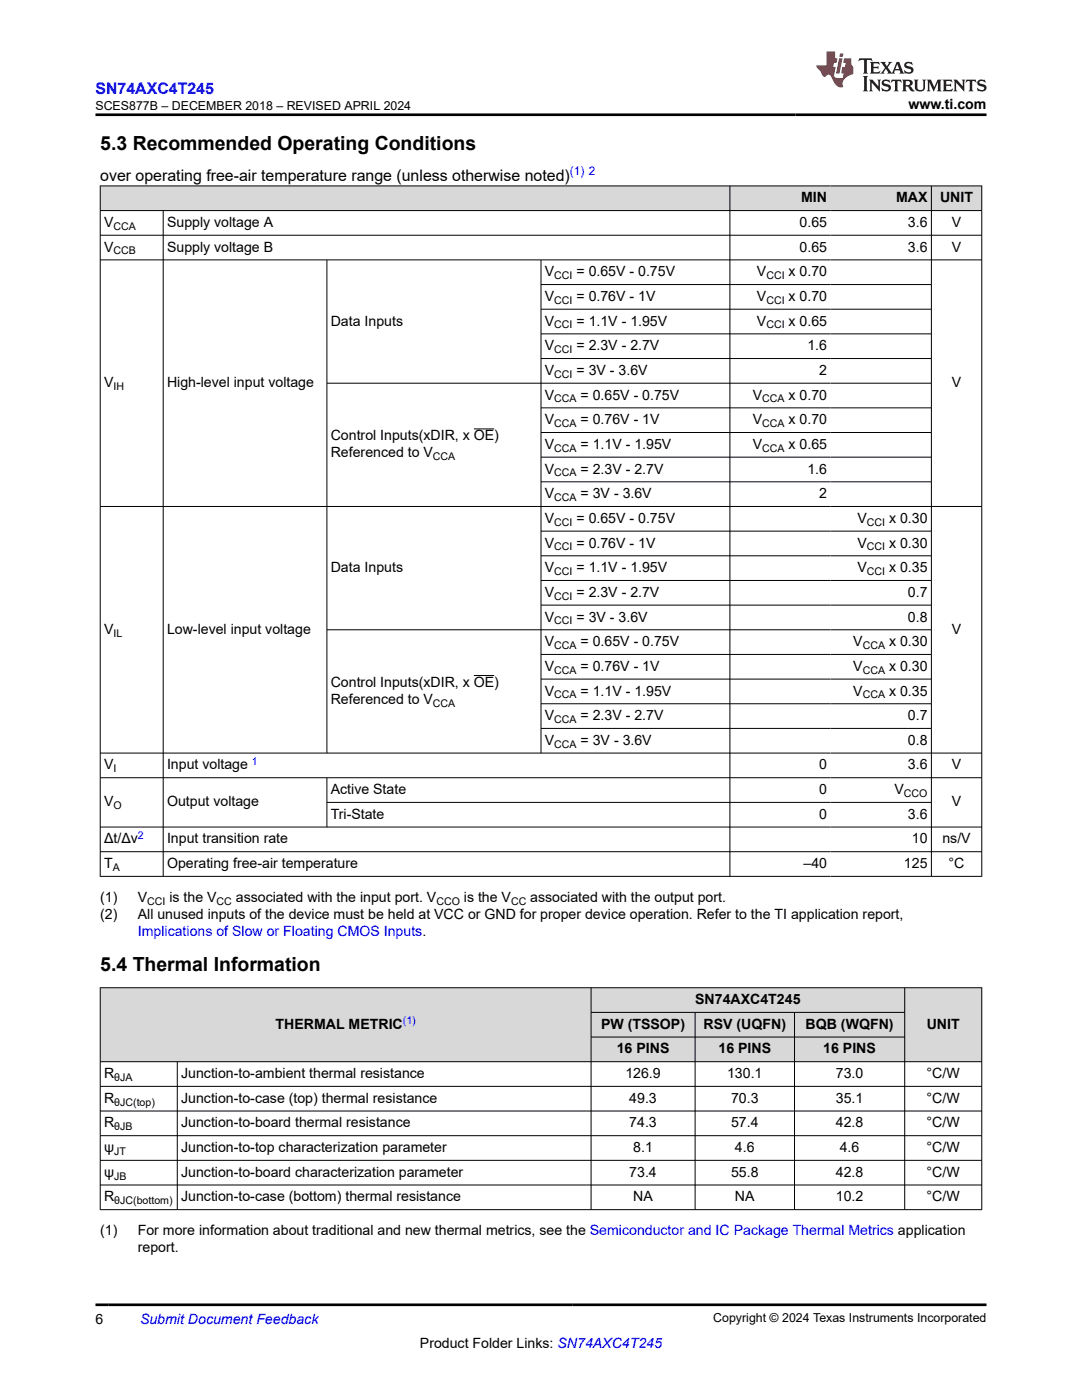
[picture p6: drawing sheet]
<svg xmlns="http://www.w3.org/2000/svg" width="216mm" height="279mm" viewBox="0 0 216 279" stroke-linecap="round" stroke-linejoin="round" font-family="sans-serif">
<defs><g id="words">
<g font-size="3.9">
<text x="20" y="29.9">5.3 Recommended Operating Conditions</text>
<text x="20" y="193.8">5.4 Thermal Information</text>
</g>
<text font-size="3.2" fill="#00f" x="19" y="18.7">SN74AXC4T245</text>
<text font-size="3.2" x="20" y="36.1">over operating free-air temperature range (unless otherwise noted)</text>
<g font-size="2.8">
<text x="181.3" y="21.8">www.ti.com</text>
<text x="159.9" y="40.4">MIN</text>
<text x="178.8" y="40.4">MAX</text>
<text x="187.6" y="40.4">UNIT</text>
<text x="20.8" y="45.3">V</text>
<text x="33.3" y="45.3">Supply voltage A</text>
<text x="159.5" y="45.3">0.65</text>
<text x="181.2" y="45.3">3.6</text>
<text x="189.9" y="45.3">V</text>
<text x="20.8" y="50.2">V</text>
<text x="33.3" y="50.2">Supply voltage B</text>
<text x="159.5" y="50.2">0.65</text>
<text x="181.2" y="50.2">3.6</text>
<text x="189.9" y="50.2">V</text>
<text x="108.7" y="55.1">V</text>
<text x="115" y="55.1">= 0.65V - 0.75V</text>
<text x="151" y="55.1">V</text>
<text x="157.4" y="55.1">x 0.70</text>
<text x="66" y="65">Data Inputs</text>
<text x="108.7" y="60.1">V</text>
<text x="108.7" y="65">V</text>
<text x="115" y="60.1">= 0.76V - 1V</text>
<text x="115" y="65">= 1.1V - 1.95V</text>
<text x="151" y="60.1">V</text>
<text x="151" y="65">V</text>
<text x="157.4" y="60.1">x 0.70</text>
<text x="157.4" y="65">x 0.65</text>
<text x="108.7" y="69.9">V</text>
<text x="115" y="69.9">= 2.3V - 2.7V</text>
<text x="161.1" y="69.9">1.6</text>
<text x="20.8" y="77.3">V</text>
<text x="33.3" y="77.3">High-level input voltage</text>
<text x="108.7" y="74.8">V</text>
<text x="115" y="74.8">= 3V - 3.6V</text>
<text x="163.5" y="74.8">2</text>
<text x="189.9" y="77.3">V</text>
<text x="108.7" y="79.7">V</text>
<text x="115.9" y="79.7">= 0.65V - 0.75V</text>
<text x="150.2" y="79.7">V</text>
<text x="157.4" y="79.7">x 0.70</text>
<text x="66" y="87.9">Control Inputs(xDIR, x OE)</text>
<text x="108.7" y="84.7">V</text>
<text x="108.7" y="89.6">V</text>
<text x="115.9" y="84.7">= 0.76V - 1V</text>
<text x="115.9" y="89.6">= 1.1V - 1.95V</text>
<text x="150.2" y="84.7">V</text>
<text x="150.2" y="89.6">V</text>
<text x="157.4" y="84.7">x 0.70</text>
<text x="157.4" y="89.6">x 0.65</text>
<text x="66" y="91.3">Referenced to V</text>
<text x="108.7" y="94.5">V</text>
<text x="115.9" y="94.5">= 2.3V - 2.7V</text>
<text x="161.1" y="94.5">1.6</text>
<text x="108.7" y="99.4">V</text>
<text x="115.9" y="99.4">= 3V - 3.6V</text>
<text x="163.5" y="99.4">2</text>
<text x="108.7" y="104.4">V</text>
<text x="115" y="104.4">= 0.65V - 0.75V</text>
<text x="171.1" y="104.4">V</text>
<text x="177.4" y="104.4">x 0.30</text>
<text x="108.7" y="109.3">V</text>
<text x="115" y="109.3">= 0.76V - 1V</text>
<text x="171.1" y="109.3">V</text>
<text x="177.4" y="109.3">x 0.30</text>
<text x="66" y="114.2">Data Inputs</text>
<text x="108.7" y="114.2">V</text>
<text x="108.7" y="119.1">V</text>
<text x="115" y="114.2">= 1.1V - 1.95V</text>
<text x="115" y="119.1">= 2.3V - 2.7V</text>
<text x="171.1" y="114.2">V</text>
<text x="177.4" y="114.2">x 0.35</text>
<text x="181.2" y="119.1">0.7</text>
<text x="108.7" y="124">V</text>
<text x="115" y="124">= 3V - 3.6V</text>
<text x="181.2" y="124">0.8</text>
<text x="20.8" y="126.5">V</text>
<text x="33.3" y="126.5">Low-level input voltage</text>
<text x="108.7" y="129">V</text>
<text x="115.9" y="129">= 0.65V - 0.75V</text>
<text x="170.3" y="129">V</text>
<text x="177.4" y="129">x 0.30</text>
<text x="189.9" y="126.5">V</text>
<text x="66" y="137.1">Control Inputs(xDIR, x OE)</text>
<text x="108.7" y="133.9">V</text>
<text x="115.9" y="133.9">= 0.76V - 1V</text>
<text x="170.3" y="133.9">V</text>
<text x="177.4" y="133.9">x 0.30</text>
<text x="66" y="140.5">Referenced to V</text>
<text x="108.7" y="138.8">V</text>
<text x="108.7" y="143.7">V</text>
<text x="115.9" y="138.8">= 1.1V - 1.95V</text>
<text x="115.9" y="143.7">= 2.3V - 2.7V</text>
<text x="170.3" y="138.8">V</text>
<text x="177.4" y="138.8">x 0.35</text>
<text x="181.2" y="143.7">0.7</text>
<text x="108.7" y="148.6">V</text>
<text x="115.9" y="148.6">= 3V - 3.6V</text>
<text x="181.2" y="148.6">0.8</text>
<text x="20.8" y="153.6">V</text>
<text x="33.3" y="153.6">Input voltage</text>
<text x="163.5" y="153.6">0</text>
<text x="181.2" y="153.6">3.6</text>
<text x="189.9" y="153.6">V</text>
<text x="20.8" y="160.9">V</text>
<text x="33.3" y="160.9">Output voltage</text>
<text x="66" y="158.5">Active State</text>
<text x="163.5" y="158.5">0</text>
<text x="178.5" y="158.5">V</text>
<text x="189.9" y="160.9">V</text>
<text x="66" y="163.4">Tri-State</text>
<text x="163.5" y="163.4">0</text>
<text x="181.2" y="163.4">3.6</text>
<text x="20.8" y="168.3">Δt/Δv</text>
<text x="20.8" y="173.3">T</text>
<text x="33.3" y="168.3">Input transition rate</text>
<text x="33.3" y="173.3">Operating free-air temperature</text>
<text x="160.3" y="173.3">–40</text>
<text x="180.4" y="173.3">125</text>
<text x="181.9" y="168.3">10</text>
<text x="188" y="168.3">ns/V</text>
<text x="189.3" y="173.3">°C</text>
<text x="20" y="183.4">(2)</text>
<text x="20" y="180.1">(1)</text>
<text x="27.5" y="180.1">V</text>
<text x="27.5" y="183.4">All unused inputs of the device must be held at VCC or GND for proper device operation. Refer to the TI application report,</text>
<text x="33.8" y="180.1">is the V</text>
<text x="47.1" y="180.1">associated with the input port. V</text>
<text x="92.6" y="180.1">is the V</text>
<text x="105.8" y="180.1">associated with the output port.</text>
<text x="138.7" y="200.4">SN74AXC4T245</text>
<text x="55" y="205.3">THERMAL METRIC</text>
<text x="119.9" y="205.3">PW (TSSOP)</text>
<text x="140.4" y="205.3">RSV (UQFN)</text>
<text x="160.8" y="205.3">BQB (WQFN)</text>
<text x="184.9" y="205.3">UNIT</text>
<text x="20.8" y="215.2">R</text>
<text x="36.1" y="215.2">Junction-to-ambient thermal resistance</text>
<text x="123.1" y="210.2">16 PINS</text>
<text x="124.8" y="215.2">126.9</text>
<text x="143.4" y="210.2">16 PINS</text>
<text x="145.1" y="215.2">130.1</text>
<text x="164.3" y="210.2">16 PINS</text>
<text x="166.8" y="215.2">73.0</text>
<text x="184.9" y="215.2">°C/W</text>
<text x="20.8" y="220.1">R</text>
<text x="36.1" y="220.1">Junction-to-case (top) thermal resistance</text>
<text x="125.6" y="220.1">49.3</text>
<text x="145.9" y="220.1">70.3</text>
<text x="166.8" y="220.1">35.1</text>
<text x="184.9" y="220.1">°C/W</text>
<text x="20.8" y="225">R</text>
<text x="36.1" y="225">Junction-to-board thermal resistance</text>
<text x="125.6" y="225">74.3</text>
<text x="145.9" y="225">57.4</text>
<text x="166.8" y="225">42.8</text>
<text x="184.9" y="225">°C/W</text>
<text x="20.8" y="229.9">ψ</text>
<text x="36.1" y="229.9">Junction-to-top characterization parameter</text>
<text x="126.4" y="229.9">8.1</text>
<text x="146.7" y="229.9">4.6</text>
<text x="167.6" y="229.9">4.6</text>
<text x="184.9" y="229.9">°C/W</text>
<text x="20.8" y="234.8">ψ</text>
<text x="20.8" y="239.8">R</text>
<text x="36.1" y="234.8">Junction-to-board characterization parameter</text>
<text x="36.1" y="239.8">Junction-to-case (bottom) thermal resistance</text>
<text x="125.6" y="234.8">73.4</text>
<text x="126.4" y="239.8">NA</text>
<text x="145.9" y="234.8">55.8</text>
<text x="146.7" y="239.8">NA</text>
<text x="166.8" y="234.8">42.8</text>
<text x="166.8" y="239.8">10.2</text>
<text x="184.9" y="234.8">°C/W</text>
<text x="184.9" y="239.8">°C/W</text>
<text x="20" y="246.6">(1)</text>
<text x="27.5" y="250">report.</text>
<text x="27.5" y="246.6">For more information about traditional and new thermal metrics, see the Semiconductor and IC Package Thermal Metrics application</text>
<text x="19" y="264.2">6</text>
<text x="83.8" y="269">Product Folder Links: SN74AXC4T245</text>
</g>
<g font-size="2.8" fill="#00f">
<text x="27.5" y="186.8">Implications of Slow or Floating CMOS Inputs.</text>
<text x="27.9" y="264.2">Submit Document Feedback</text>
</g>
<g font-size="2.5">
<text x="19" y="21.9">SCES877B – DECEMBER 2018 – REVISED APRIL 2024</text>
<text x="142.3" y="263.9">Copyright © 2024 Texas Instruments Incorporated</text>
</g>
<text font-size="2.4" fill="#00f" x="113.7" y="35">(1) 2</text>
<g font-size="2.1">
<text x="22.6" y="45.9">CCA</text>
<text x="22.6" y="50.8">CCB</text>
<text x="110.6" y="55.7">CCI</text>
<text x="152.9" y="55.7">CCI</text>
<text x="110.6" y="60.6">CCI</text>
<text x="110.6" y="65.5">CCI</text>
<text x="152.9" y="60.6">CCI</text>
<text x="152.9" y="65.5">CCI</text>
<text x="110.6" y="70.5">CCI</text>
<text x="22.6" y="77.9">IH</text>
<text x="110.6" y="75.4">CCI</text>
<text x="110.6" y="80.3">CCA</text>
<text x="152.1" y="80.3">CCA</text>
<text x="110.6" y="85.2">CCA</text>
<text x="152.1" y="85.2">CCA</text>
<text x="86.4" y="91.8">CCA</text>
<text x="110.6" y="90.2">CCA</text>
<text x="110.6" y="95.1">CCA</text>
<text x="152.1" y="90.2">CCA</text>
<text x="110.6" y="100">CCA</text>
<text x="110.6" y="104.9">CCI</text>
<text x="173" y="104.9">CCI</text>
<text x="110.6" y="109.8">CCI</text>
<text x="173" y="109.8">CCI</text>
<text x="110.6" y="114.8">CCI</text>
<text x="110.6" y="119.7">CCI</text>
<text x="173" y="114.8">CCI</text>
<text x="110.6" y="124.6">CCI</text>
<text x="22.6" y="127.1">IL</text>
<text x="110.6" y="129.5">CCA</text>
<text x="172.1" y="129.5">CCA</text>
<text x="110.6" y="134.4">CCA</text>
<text x="172.1" y="134.4">CCA</text>
<text x="86.4" y="141.1">CCA</text>
<text x="110.6" y="139.4">CCA</text>
<text x="172.1" y="139.4">CCA</text>
<text x="110.6" y="144.3">CCA</text>
<text x="110.6" y="149.2">CCA</text>
<text x="22.6" y="154.1">I</text>
<text x="22.6" y="161.5">O</text>
<text x="180.4" y="159.1">CCO</text>
<text x="22.5" y="173.8">A</text>
<text x="29.4" y="180.6">CCI</text>
<text x="43.2" y="180.6">CC</text>
<text x="87.1" y="180.6">CCO</text>
<text x="102" y="180.6">CC</text>
<text x="22.8" y="215.7">θJA</text>
<text x="22.8" y="220.6">θJC(top)</text>
<text x="22.8" y="225.6">θJB</text>
<text x="22.8" y="230.5">JT</text>
<text x="22.8" y="235.4">JB</text>
<text x="22.8" y="240.3">θJC(bottom)</text>
</g>
<g font-size="2.1" fill="#00f">
<text x="50.3" y="152.6">1</text>
<text x="27.5" y="167.4">2</text>
<text x="80.4" y="204.4">(1)</text>
</g>
</g></defs>
<g fill="#d8d8d8">
<path d="M20 37.1h175.9v4.9h-175.9z" fill-rule="evenodd"/>
<path d="M20.1 37.2h125.5v4.8h-125.5z" fill-rule="evenodd"/>
<path d="M145.7 37.2h20v4.8h-20z" fill-rule="evenodd"/>
<path d="M165.7 37.2h20.1v4.8h-20.1z" fill-rule="evenodd"/>
<path d="M185.9 37.2h9.9v4.8h-9.9z" fill-rule="evenodd"/>
</g>
<g fill="none" stroke="#000" stroke-width=".2">
<path d="M19.9 37.1h176.1M20 37v138M145.6 37v138M185.8 37v138M195.9 37v138M19.9 42h176.1M19.9 46.9h176.1M19.9 51.9h176.1M32.6 42v133M65.2 51.9v98.5M107.9 51.9v98.5M107.9 56.8h78"/>
<path d="M107.9 61.7h78M107.9 66.6h78M107.9 71.6h78M185.9 76.5h-120.7M94.5 85.6h4.1M107.9 81.4h78M107.9 86.3h78M107.9 91.2h78M107.9 96.2h78M19.9 101.1h176.1M107.9 106h78M107.9 110.9h78"/>
<path d="M107.9 115.8h78M94.5 134.8h4.1M107.9 120.8h78M107.9 130.6h78M107.9 135.5h78M185.9 125.7h-120.7M19.9 150.3h176.1M19.9 155.2h176.1M65.2 155.2v9.9M107.9 140.4h78M107.9 145.4h78M19.9 165.1h176.1"/>
<path d="M19.9 170h176.1M19.9 174.9h176.1M65.2 160.1h120.7"/>
</g>
<g fill="#d8d8d8">
<path d="M20 197.1h175.9v4.9h-175.9z" fill-rule="evenodd"/>
<path d="M20.1 197.2h97.8v14.6h-97.8z" fill-rule="evenodd"/>
<path d="M118 197.2h62.5v4.8h-62.5z" fill-rule="evenodd"/>
<path d="M180.6 197.2h15.2v14.6h-15.2z" fill-rule="evenodd"/>
<path d="M118 202.1h20.6v4.8h-20.6z" fill-rule="evenodd"/>
<path d="M138.8 202.1h19.7v4.8h-19.7z" fill-rule="evenodd"/>
<path d="M158.6 202.1h21.9v4.8h-21.9z" fill-rule="evenodd"/>
<path d="M118 207h20.6v4.8h-20.6z" fill-rule="evenodd"/>
<path d="M138.8 207h19.7v4.8h-19.7z" fill-rule="evenodd"/>
<path d="M158.6 207h21.9v4.8h-21.9z" fill-rule="evenodd"/>
</g>
<g fill="none" stroke="#000" stroke-width=".2">
<path d="M19.9 197.1h176.1M20 197.1v44.4M117.9 197.1v44.4M180.5 197.1v44.4M195.9 197.1v44.4M19.9 211.9h176.1M19.9 216.8h176.1M35.4 211.9v29.6M117.9 202h62.7M117.9 207h62.7M138.7 202v39.5M158.5 202v39.5"/>
<path d="M19.9 221.7h176.1M19.9 226.7h176.1M19.9 231.6h176.1M19.9 236.5h176.1M19.9 241.4h176.1"/>
</g>
<path d="M171.5 11.6l-.2 .6 .5-.2h.6v.1v2.2l-.2 .4h1l-.2-.4v-2.2v-.1h.5l.5 .2-.1-.6zM173.6 12.4l.2 .3v1.6l-.2 .4h1.9l.1-.6a1.08 1.08 0 0 1-1.3 .2v-.7h.6l.4 .2v-.7l-.4 .2h-.6v-.5l.2-.2a1 1 0 0 1 1 .3l-.1-.5zM175.7 12.4l.9 1.1-1 1.2h.9l-.2-.2 .5-.8 .4 .8-.2 .2h1.6l-.2-.2 .2-.5h.9l.1 .5-.1 .2h.9l-.2-.4-.8-1.9h-.5l-.9 2.1-.9-1.1 .9-1h-.8l.2 .2-.4 .6-.4-.6 .2-.2zM179 12.8l.4 1h-.7zM180.7 12.5a.65 .65 0 0 0-.2 .7 .65 .65 0 0 0 .6 .5l.6 .1 .1 .3a.79 .79 0 0 1-.7 .4 .79 .79 0 0 1-.7-.5l.1 .7 .2-.1a.93 .93 0 0 0 1.1 0 .93 .93 0 0 0 .4-.9 1.46 1.46 0 0 0-1.2-.6l-.1-.3a1.09 1.09 0 0 1 1.2 .2l-.2-.6-.1 .1-.5-.2zM172.2 15.2l.2 .4v2.2l-.2 .4h1l-.2-.4v-2.2l.2-.4zM173.4 15.9l.2 .4v1.5l-.2 .4h.8l-.3-.4 .1-1.3 1.6 1.8v-2l.2-.4h-.7l.1 .2 .1 1.1-1.2-1.3zM176.2 16a.65 .65 0 0 0-.2 .8 .65 .65 0 0 0 .6 .4l.6 .2 .1 .2a.79 .79 0 0 1-.7 .4 .79 .79 0 0 1-.7-.5l.1 .7 .2-.1a.93 .93 0 0 0 1.1 .1 .93 .93 0 0 0 .4-1 1.46 1.46 0 0 0-1.2-.5l-.1-.4a1.09 1.09 0 0 1 1.2 .2l-.1-.6-.2 .1-.5-.1zM177.9 15.9l-.1 .6a.63 .63 0 0 1 .8-.3v1.6l-.3 .4h1l-.2-.4v-1.6a.66 .66 0 0 1 .8 .3l-.1-.6zM180 15.9l.2 .4v1.5l-.2 .4h1l-.2-.2-.1-.7h.5l.1 .2a.79 .79 0 0 0 1.2 .6l-1-.9a.61 .61 0 0 0 .6-.6 .61 .61 0 0 0-.5-.7zM180.8 16.2h.1a.47 .47 0 0 1 .5 .1 .47 .47 0 0 1 .1 .5l-.1 .1-.7 .1zM182.3 15.9l.2 .2a2.27 2.27 0 0 0 .4 2 1.04 1.04 0 0 0 1.7-.7v-1.3l.2-.2h-.8l.2 .4v1.1a.6 .6 0 0 1-.6 .6 .6 .6 0 0 1-.6-.6v-1.1l.3-.4zM184.9 15.9l.2 .4v1.5l-.2 .4h.8l-.3-.4v-1.4l.9 1.9 .9-1.9v1.4l-.3 .4h1l-.2-.4v-1.5l.2-.4h-.8l-.7 1.5-.6-1.5zM188.1 15.9l.2 .4v1.5l-.2 .4h1.9l.1-.6a1.09 1.09 0 0 1-1.3 .2v-.7h.6l.4 .2v-.6l-.4 .2h-.6v-.6l.2-.1a1.01 1.01 0 0 1 1 .3l-.1-.6zM190.2 15.9l.3 .4v1.5l-.3 .4h.8l-.2-.4v-1.3l1.6 1.8v-2l.2-.4h-.7l.2 .2v1.1l-1.2-1.3zM192.8 15.9l-.1 .6a.63 .63 0 0 1 .8-.3v1.6l-.3 .4h1l-.2-.4v-1.6a.66 .66 0 0 1 .8 .3l-.1-.6zM195.2 16a.65 .65 0 0 0-.2 .8 .65 .65 0 0 0 .6 .4l.6 .2 .2 .2a.79 .79 0 0 1-.7 .4 .79 .79 0 0 1-.7-.5l.1 .7 .2-.1a.93 .93 0 0 0 1 .1 .93 .93 0 0 0 .5-1 1.46 1.46 0 0 0-1.3-.5v-.4a1.09 1.09 0 0 1 1.2 .2l-.2-.6-.2 .1-.5-.1z" fill="#231f20"/>
<path d="M164.9 10.3v2.7h-2l.1 .4 .8 1a.95 .95 0 0 0 1 .9 .59 .59 0 0 1 .5-.4 .59 .59 0 0 1 .5 .3l.4 .8a1.59 1.59 0 0 0 2.1 1.4 1.61 1.61 0 0 1 1-2.3l1-.3-.1-1.5a1.59 1.59 0 0 1-.3-1.7h-1.5l-.2 .9h.6l-.2 .9h-.5l-.2 .9v.3l.4 .1-.1 .9h-.7a.73 .73 0 0 1-1-.7l.3-1.5h-.5l.1-.9h.5l.2-.9h-.5v-1.3zM167.4 11.6l-.6 3.1h.7l.6-3.1zM167.6 10.7l-.1 .6h.7l.1-.6z" fill="#ed1c24"/>
<path d="M19 22.9h177.8M19 260.4h177.8" fill="none" stroke="#000" stroke-width=".53"/>
<use href="#words"/>
</svg>
